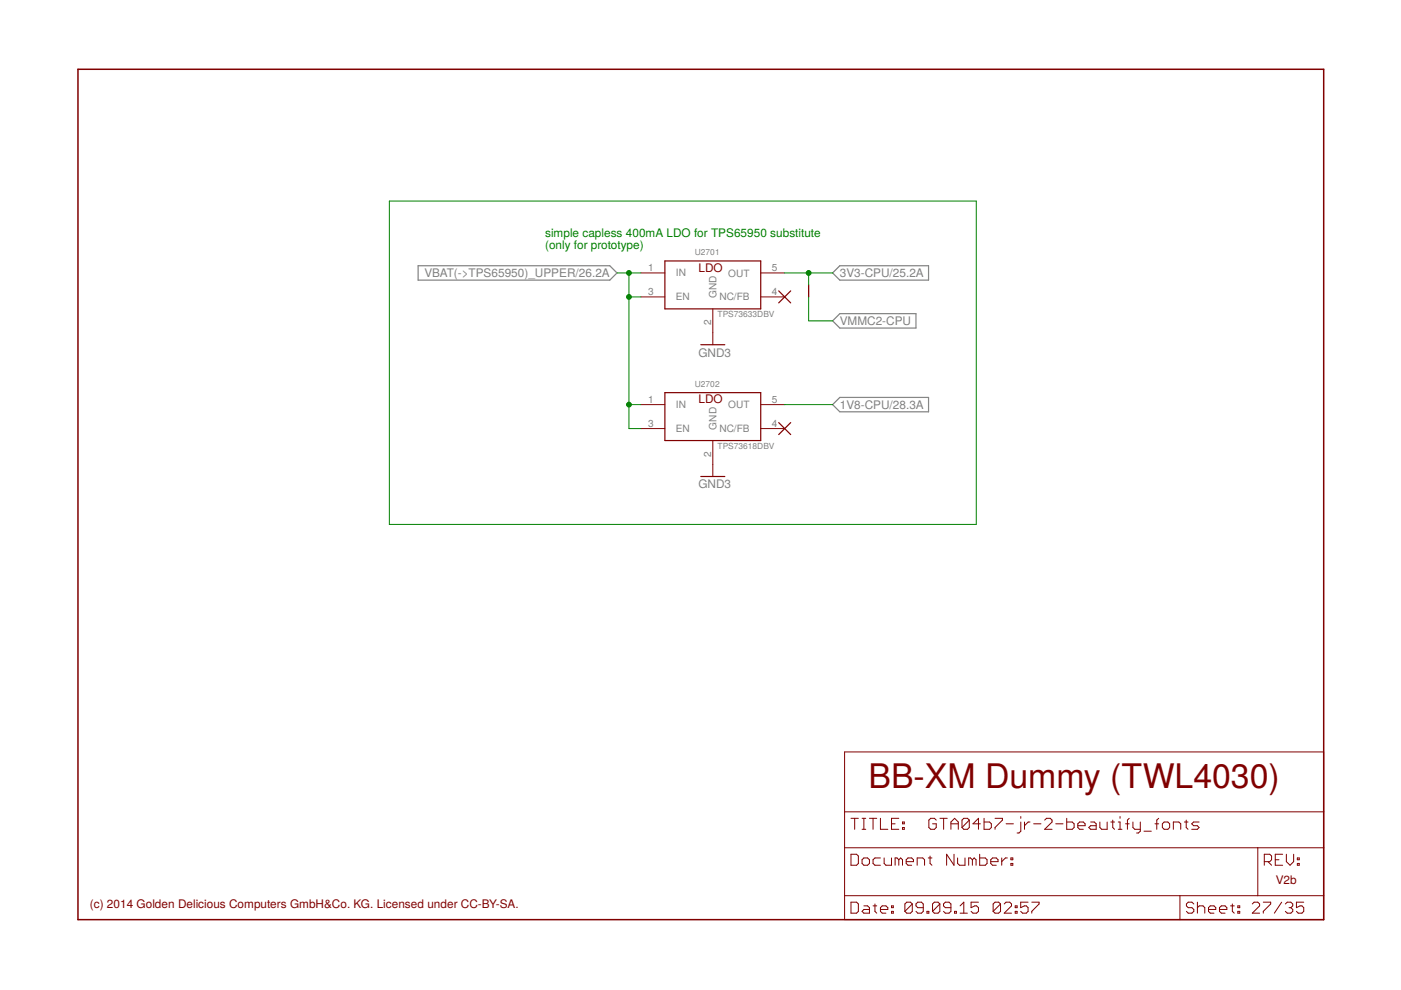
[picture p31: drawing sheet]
<svg xmlns="http://www.w3.org/2000/svg" width="297mm" height="210mm" viewBox="0 0 297 210" stroke-linecap="round" stroke-linejoin="round" font-family="sans-serif">
<defs><g id="words">
<text font-size="7.2" fill="#800000" x="184.1" y="167.1">BB-XM Dummy (TWL4030)</text>
<g font-size="2.5" fill="#008000">
<text x="115.6" y="50.2">simple capless 400mA LDO for TPS65950 substitute</text>
<text x="115.6" y="52.8">(only for prototype)</text>
</g>
<g font-size="2.5" fill="#808080">
<text x="90" y="58.8">VBAT(-&gt;TPS65950)_UPPER/26.2A</text>
<text x="178" y="58.8">3V3-CPU/25.2A</text>
<text x="178" y="68.9">VMMC2-CPU</text>
<text x="148.1" y="75.6">GND3</text>
<text x="178" y="86.7">1V8-CPU/28.3A</text>
<text x="148.1" y="103.6">GND3</text>
</g>
<g font-size="2.5" fill="#800000">
<text x="148.1" y="57.6">LDO</text>
<text x="148.1" y="85.5">LDO</text>
<text x="270.5" y="187.4">V2b</text>
<text x="19.1" y="192.4">(c) 2014 Golden Delicious Computers GmbH&amp;Co. KG. Licensed under CC-BY-SA.</text>
</g>
<g font-size="2.1" fill="#808080">
<text x="137.4" y="57.5">1</text>
<text x="143.3" y="58.6">IN</text>
<text x="154.4" y="58.6">OUT</text>
<text x="163.6" y="57.5">5</text>
<text x="137.4" y="62.6">3</text>
<text x="143.3" y="63.7">EN</text>
<text x="151.9" y="63.1" transform="rotate(-90 151.9 63.1)">GND</text>
<text x="152.5" y="63.7">NC/FB</text>
<text x="163.6" y="62.6">4</text>
<text x="150.8" y="69" transform="rotate(-90 150.8 69)">2</text>
<text x="137.4" y="85.4">1</text>
<text x="143.3" y="86.6">IN</text>
<text x="154.4" y="86.6">OUT</text>
<text x="163.6" y="85.4">5</text>
<text x="137.4" y="90.5">3</text>
<text x="143.3" y="91.6">EN</text>
<text x="151.9" y="91.1" transform="rotate(-90 151.9 91.1)">GND</text>
<text x="152.5" y="91.6">NC/FB</text>
<text x="163.6" y="90.5">4</text>
<text x="150.8" y="96.9" transform="rotate(-90 150.8 96.9)">2</text>
</g>
<g font-size="1.8" fill="#808080">
<text x="147.3" y="54.1">U2701</text>
<text x="152.1" y="67.3">TPS73633DBV</text>
<text x="147.3" y="82">U2702</text>
<text x="152.1" y="95.2">TPS73618DBV</text>
</g>
</g></defs>
<path d="M88.6 56.3h40.7l1.5 1.6-1.5 1.5h-40.7zM176.5 57.9l1.6-1.6h18.8v3.1h-18.8zM176.5 68l1.6-1.5h16.1v3.1h-16.1zM176.5 85.8l1.6-1.5h18.8v3h-18.8z" fill="none" stroke="#808080" stroke-width=".25"/>
<path d="M141 55.3h20.3v10.2h-20.3zM148.6 73.1h5.1M165.1 61.7l2.5 2.5M167.6 61.7l-2.5 2.5M141 83.2h20.3v10.2h-20.3zM165.1 89.6l2.5 2.5M167.6 89.6l-2.5 2.5M148.6 101h5.1" fill="none" stroke="#800000" stroke-width=".25"/>
<g fill="none" stroke="#800000" stroke-width=".21">
<path d="M135.9 57.9h5.1M161.3 57.9h5.1M135.9 62.9h5.1M151.1 65.5v7.6M161.3 62.9h5.1M171.4 60.4v2.5M135.9 85.8h5.1M135.9 90.9h5.1M151.1 93.4v7.6M161.3 85.8h5.1M161.3 90.9h5.1M179.1 159.4h101.5v35.6h-101.5z"/>
<path d="M179.1 179.7h101.5M179.1 172.1h101.5M180.4 173.5h1.6M181.2 173.5v2.3M182.8 173.5h.8M182.8 175.8h.8M183.2 173.5v2.3M184.3 173.5h1.6M185.1 173.5v2.3M186.7 173.5v2.3h1.5M189 174.7h.8M190.6 173.5h-1.6v2.3h1.6"/>
<path d="M191.3 175.5h.4v.3h-.4zM191.3 174.3h.4v.4h-.4zM198.5 173.9l-.4-.4h-.8l-.4 .4v1.6l.4 .3h.8l.4-.3v-.8h-.8M199.3 173.5h1.5M200.1 173.5v2.3M201.6 175.8v-1.5l.8-.8 .8 .8v1.5M201.6 174.7h1.6M205.5 173.9l-.4-.4h-.8l-.3 .4v1.6M205.5 173.9v1.6l-.4 .3h-.8l-.3-.3M205.5 173.9l-1.5 1.6M207.9 174.7h-1.6l1.2-1.2v2.3M208.6 173.5v2.3h1.2l.4-.3v-.8l-.4-.4h-1.2"/>
<path d="M211 173.5h1.5v.4l-1.5 1.6v.3M213.3 174.7h1.6M216.4 173.1v.4M216.4 174.3v1.9l-.4 .4h-.4M217.2 174.3v1.5M218.4 174.3h-.4l-.8 .8M219.2 174.7h1.5M221.5 173.9l.4-.4h.8l.4 .4v.4l-1.6 1.5h1.6M223.8 174.7h1.6M226.2 173.5v2.3h1.1l.4-.3v-.8l-.4-.4h-1.1M228.5 175.1h1.6v-.4l-.4-.4h-.8l-.4 .4v.8l.4 .3h.8M231.2 174.3h.8l.4 .4v1.1h-1.2l-.4-.3 .4-.4h1.2"/>
<path d="M233.2 174.3v1.2l.4 .3h1.1v-1.5M235.5 174.3h.8M235.9 173.9v1.6l.4 .3M237.1 175.8h.8M237.1 174.3h.4v1.5M237.5 173.1v.4M238.6 174.7h.8M239.4 173.5l-.4 .4v1.9M240.2 174.3v1.2l.4 .3h1.2M241.8 174.3v1.9l-.4 .4h-.4M242.5 176.2h1.6M244.9 174.7h.8"/>
<path d="M245.7 173.5l-.4 .4v1.9M246.4 174.7l.4-.4h.8l.4 .4v.8l-.4 .3h-.8l-.4-.3zM248.8 175.8v-1.5h1.1l.4 .4v1.1M251.1 174.3h.8M251.5 173.9v1.6l.4 .3M254.2 174.3h-1.1l-.4 .4 .4 .4h.8l.3 .4-.3 .3h-1.2M266.7 179.7v10.2M179.1 189.9h101.5M180.4 181.1h1.2l.4 .4v1.6l-.4 .4h-1.2zM180.4 191.3h1.2l.4 .4v1.5l-.4 .4h-1.2zM182.8 182.3l.4-.4h.7l.4 .4v.8l-.4 .4h-.7l-.4-.4zM183.2 192.1h.7l.4 .3v1.2h-1.1l-.4-.4 .4-.4h1.1"/>
<path d="M185.1 192.1h.8M185.5 191.7v1.5l.4 .4M186.7 192.8h1.5v-.4l-.4-.3h-.8l-.3 .3v.8l.3 .4h.8M186.7 181.9h-1.2l-.4 .4v.8l.4 .4h1.2M187.5 181.9v1.2l.3 .4h1.2v-1.6M189 193.2h.4v.4h-.4zM189 192.1h.4v.3h-.4zM190.6 182.3l-.4-.4h-.4v1.6M190.6 182.3l.4-.4 .3 .4v1.2M190.6 182.3v1.2M192.1 182.7h1.6v-.4l-.4-.4h-.8l-.4 .4v.8l.4 .4h.8M193.4 191.7v1.5l-.4 .4h-.7l-.4-.4"/>
<path d="M193.4 191.7l-.4-.4h-.7l-.4 .4v1.5M193.4 191.7l-1.5 1.5M194.5 183.5v-1.6h1.1l.4 .4v1.2M195.7 192.4h-1.1l-.4-.3v-.4l.4-.4h.8l.3 .4v1.5l-.3 .4h-.8l-.4-.4M196.5 193.2h.4v.4h-.4zM196.8 181.9h.8M197.2 181.5v1.6l.4 .4M199.3 191.7v1.5l-.4 .4h-.8l-.4-.4M199.3 191.7l-.4-.4h-.8l-.4 .4v1.5M199.3 191.7l-1.6 1.5M201.6 192.4h-1.2l-.4-.3v-.4l.4-.4h.8l.4 .4v1.5l-.4 .4h-.8l-.4-.4M202.3 181.1v2.4l-1.6-2.4v2.4"/>
<path d="M202.4 193.2h.4v.4h-.4zM203 181.9v1.2l.4 .4h1.2v-1.6M203.6 193.6h1.5M203.6 192.1l.7-.8v2.3M206.2 182.3l-.4-.4h-.4v1.6M206.2 182.3v1.2M206.2 182.3l.3-.4 .4 .4v1.2M207.5 191.3h-1.6v1.1l.8-.3h.4l.4 .3v.8l-.4 .4h-.8l-.4-.4M207.7 181.1v2.4h1.2l.4-.4v-.8l-.4-.4h-1.2M210.1 182.7h1.5v-.4l-.4-.4h-.8l-.3 .4v.8l.3 .4h.8M212.1 191.7v1.5l-.4 .4h-.7l-.4-.4M212.1 191.7l-.4-.4h-.7l-.4 .4v1.5"/>
<path d="M212.1 191.7l-1.5 1.5M212.4 181.9v1.6M212.9 191.7l.4-.4h.8l.4 .4v.4l-1.6 1.5h1.6M213.6 181.9h-.4l-.8 .8M214.3 183.1h.4v.4h-.4zM214.3 181.9h.4v.4h-.4zM215.2 193.2h.4v.4h-.4zM215.2 192.1h.4v.3h-.4zM218 191.3h-1.6v1.1l.8-.3h.4l.4 .3v.8l-.4 .4h-.8l-.4-.4M218.8 191.3h1.5v.4l-1.5 1.5v.4M250.2 189.9v5.1M253.1 191.7l-.4-.4h-.8l-.4 .4v.4l.4 .3h.8l.4 .4v.4l-.4 .4h-.8l-.4-.4"/>
<path d="M253.9 192.4l.4-.3h.8l.3 .3v1.2M253.9 191.3v2.3M256.2 192.8h1.6v-.4l-.4-.3h-.8l-.4 .3v.8l.4 .4h.8M258.6 192.8h1.5v-.4l-.4-.3h-.7l-.4 .3v.8l.4 .4h.7M260.9 192.1h.8M261.3 191.7v1.5l.4 .4M262.4 193.2h.4v.4h-.4zM262.4 192.1h.4v.3h-.4zM265.5 191.7l.4-.4h.8l.4 .4v.4l-1.6 1.5h1.6M267.8 191.3h1.6v.4l-1.6 1.5v.4M268.1 182.7h1.1l.4-.4v-.8l-.4-.4h-1.1v2.4M268.8 182.7l.8 .8"/>
<path d="M270.4 182.3h.8M271.7 191.3l-1.5 2.3M271.9 181.1h-1.5v2.4h1.5M272.5 191.7l.4-.4h.8l.4 .4v.4l-.4 .3M272.7 181.1v1.6l.8 .8 .8-.8v-1.6M273.3 192.4h.4M273.7 192.4l.4 .4v.4l-.4 .4h-.8l-.4-.4M275.1 183.1h.4v.4h-.4zM275.1 181.9h.4v.4h-.4zM276.4 191.3h-1.5v1.1l.7-.3h.4l.4 .3v.8l-.4 .4h-.7l-.4-.4"/>
</g>
<path d="M16.5 14.7h264.1v180.3h-264.1z" fill="none" stroke="#800000" stroke-width=".32"/>
<path d="M82.5 42.6h124.5v68.6h-124.5zM130.8 57.9h5.1M133.3 57.9v33h2.6M166.4 57.9h10.1M171.4 57.9v2.5M133.3 62.9h2.6M171.4 62.9v5.1h5.1M133.3 85.8h2.6M166.4 85.8h10.1" fill="none" stroke="#008000" stroke-width=".21"/>
<g fill="#008000" stroke="#008000" stroke-width=".21">
<circle cx="133.3" cy="85.8" r=".51"/>
<circle cx="133.3" cy="57.9" r=".51"/>
<circle cx="133.3" cy="62.9" r=".51"/>
<circle cx="171.4" cy="57.9" r=".51"/>
</g>
<use href="#words"/>
</svg>
